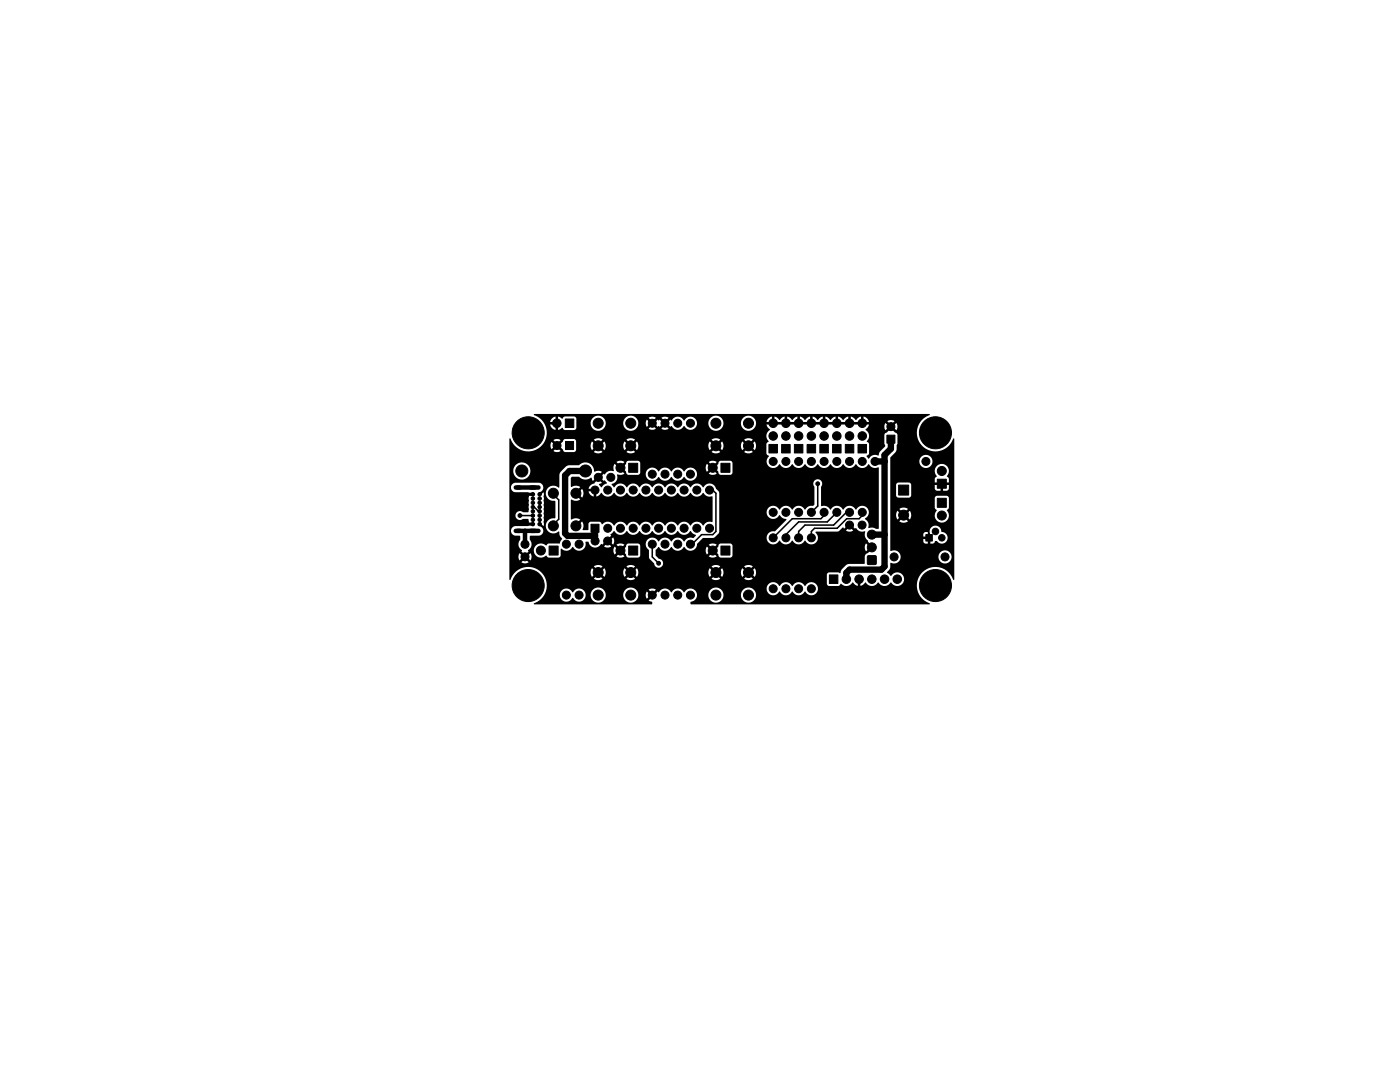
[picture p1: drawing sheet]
<svg xmlns="http://www.w3.org/2000/svg" width="279mm" height="216mm" viewBox="0 0 279 216" stroke-linecap="round" stroke-linejoin="round" font-family="sans-serif">
<g fill="#000" stroke="#000" stroke-width=".2">
<path d="M112.8 83.6h1.7v1.7h-1.7zM112.9 88.1h1.6v1.6h-1.6zM125.5 92.4h1.8v1.8h-1.8zM143.9 92.4h1.8v1.8h-1.8zM153.5 88.7h1.7v1.7h-1.7zM156 88.7h1.7v1.7h-1.7zM158.5 88.7h1.7v1.7h-1.7zM161.1 88.7h1.7v1.7h-1.7zM163.6 88.7h1.7v1.7h-1.7zM166.2 88.7h1.7v1.7h-1.7zM168.7 88.7h1.7v1.7h-1.7zM171.2 88.7h1.7v1.7h-1.7z"/>
<path d="M177 86.8h1.6v1.6h-1.6zM179.3 96.8h2v2h-2zM187.1 95.6h1.8v1.8h-1.8zM109.6 109h1.8v1.8h-1.8zM117.9 104.6h1.6v1.6h-1.6zM125.5 109h1.8v1.8h-1.8zM143.9 109h1.8v1.8h-1.8zM165.5 114.7h1.7v1.7h-1.7zM173.2 110.9h1.6v1.7h-1.6zM184.8 106.7h1.3v1.3h-1.3zM187.1 99.4h1.8v1.8h-1.8z"/>
<circle cx="104.1" cy="94" r="1.2"/>
<circle cx="105.4" cy="86.4" r="3.2"/>
<circle cx="106.3" cy="99.5" r=".35"/>
<circle cx="106.3" cy="98.6" r=".35"/>
<circle cx="107.7" cy="99.5" r=".35"/>
<circle cx="107.7" cy="98.6" r=".35"/>
<circle cx="110.4" cy="98.4" r="1"/>
<circle cx="111.1" cy="84.5" r=".85"/>
<circle cx="111.2" cy="88.9" r=".8"/>
<circle cx="114.9" cy="98.4" r="1"/>
<circle cx="116.8" cy="94" r="1.2"/>
<circle cx="118.7" cy="97.8" r=".8"/>
<circle cx="119.4" cy="84.5" r="1"/>
<circle cx="119.4" cy="89" r="1"/>
<circle cx="119.4" cy="95.2" r=".8"/>
<circle cx="121.3" cy="97.8" r=".8"/>
<circle cx="121.9" cy="95.2" r=".8"/>
<circle cx="123.8" cy="97.8" r=".8"/>
<circle cx="123.8" cy="93.3" r=".9"/>
<circle cx="125.9" cy="84.5" r="1"/>
<circle cx="125.9" cy="89" r="1"/>
<circle cx="126.4" cy="97.8" r=".8"/>
<circle cx="128.9" cy="97.8" r=".8"/>
<circle cx="130.2" cy="84.5" r=".8"/>
<circle cx="130.2" cy="94.6" r=".8"/>
<circle cx="131.4" cy="97.8" r=".8"/>
<circle cx="132.7" cy="84.5" r=".8"/>
<circle cx="132.7" cy="94.6" r=".8"/>
<circle cx="134" cy="97.8" r=".8"/>
<circle cx="135.3" cy="94.6" r=".8"/>
<circle cx="135.3" cy="84.5" r=".8"/>
<circle cx="136.5" cy="97.8" r=".8"/>
<circle cx="137.8" cy="94.6" r=".8"/>
<circle cx="137.8" cy="84.5" r=".8"/>
<circle cx="139.1" cy="97.8" r=".8"/>
<circle cx="141.6" cy="97.8" r=".8"/>
<circle cx="142.2" cy="93.3" r=".9"/>
<circle cx="142.9" cy="84.5" r="1"/>
<circle cx="142.9" cy="89" r="1"/>
<circle cx="149.4" cy="84.5" r="1"/>
<circle cx="149.4" cy="89" r="1"/>
<circle cx="154.3" cy="92.1" r=".8"/>
<circle cx="154.3" cy="87" r=".85"/>
<circle cx="154.3" cy="84.5" r=".85"/>
<circle cx="156.8" cy="92.1" r=".8"/>
<circle cx="156.8" cy="87" r=".85"/>
<circle cx="156.8" cy="84.5" r=".85"/>
<circle cx="159.4" cy="92.1" r=".8"/>
<circle cx="159.4" cy="87" r=".85"/>
<circle cx="159.4" cy="84.5" r=".85"/>
<circle cx="161.9" cy="92.1" r=".8"/>
<circle cx="161.9" cy="87" r=".85"/>
<circle cx="161.9" cy="84.5" r=".85"/>
<circle cx="163.2" cy="96.5" r=".38"/>
<circle cx="164.5" cy="92.1" r=".8"/>
<circle cx="164.5" cy="84.5" r=".85"/>
<circle cx="164.5" cy="87" r=".85"/>
<circle cx="167" cy="92.1" r=".8"/>
<circle cx="167" cy="87" r=".85"/>
<circle cx="167" cy="84.5" r=".85"/>
<circle cx="169.5" cy="92.1" r=".8"/>
<circle cx="169.5" cy="87" r=".85"/>
<circle cx="169.5" cy="84.5" r=".85"/>
<circle cx="172.1" cy="92.1" r=".8"/>
<circle cx="172.1" cy="87" r=".85"/>
<circle cx="172.1" cy="84.5" r=".85"/>
<circle cx="174.6" cy="92.1" r=".8"/>
<circle cx="177.8" cy="85.1" r=".8"/>
<circle cx="184.8" cy="92.1" r=".8"/>
<circle cx="186.7" cy="86.4" r="3.2"/>
<circle cx="188" cy="94" r=".9"/>
<circle cx="103.8" cy="102.9" r=".38"/>
<circle cx="104.8" cy="111.1" r=".8"/>
<circle cx="104.8" cy="108.6" r=".8"/>
<circle cx="105.4" cy="116.8" r="3.2"/>
<circle cx="106.3" cy="100.3" r=".35"/>
<circle cx="106.3" cy="103.7" r=".35"/>
<circle cx="106.3" cy="102" r=".35"/>
<circle cx="106.3" cy="101.2" r=".35"/>
<circle cx="106.3" cy="102.9" r=".35"/>
<circle cx="106.3" cy="104.6" r=".35"/>
<circle cx="107.7" cy="100.3" r=".35"/>
<circle cx="107.7" cy="103.7" r=".35"/>
<circle cx="107.7" cy="101.2" r=".35"/>
<circle cx="107.7" cy="102" r=".35"/>
<circle cx="107.7" cy="102.9" r=".35"/>
<circle cx="107.7" cy="104.6" r=".35"/>
<circle cx="107.9" cy="109.9" r=".9"/>
<circle cx="110.4" cy="104.9" r="1"/>
<circle cx="113" cy="118.7" r=".8"/>
<circle cx="113" cy="108.6" r=".8"/>
<circle cx="114.9" cy="104.9" r="1"/>
<circle cx="115.6" cy="108.6" r=".8"/>
<circle cx="115.6" cy="118.7" r=".8"/>
<circle cx="118.8" cy="107.9" r=".8"/>
<circle cx="119.4" cy="118.7" r="1"/>
<circle cx="119.4" cy="114.2" r="1"/>
<circle cx="121.3" cy="107.9" r=".8"/>
<circle cx="121.3" cy="105.4" r=".8"/>
<circle cx="123.8" cy="105.4" r=".8"/>
<circle cx="123.8" cy="109.9" r=".9"/>
<circle cx="125.9" cy="118.7" r="1"/>
<circle cx="125.9" cy="114.2" r="1"/>
<circle cx="126.4" cy="105.4" r=".8"/>
<circle cx="128.9" cy="105.4" r=".8"/>
<circle cx="130.2" cy="118.7" r=".8"/>
<circle cx="130.2" cy="108.6" r=".8"/>
<circle cx="131.4" cy="105.4" r=".8"/>
<circle cx="131.4" cy="112.4" r=".38"/>
<circle cx="132.7" cy="108.6" r=".8"/>
<circle cx="132.7" cy="118.7" r=".8"/>
<circle cx="134" cy="105.4" r=".8"/>
<circle cx="135.3" cy="118.7" r=".8"/>
<circle cx="135.3" cy="108.6" r=".8"/>
<circle cx="136.5" cy="105.4" r=".8"/>
<circle cx="137.8" cy="108.6" r=".8"/>
<circle cx="137.8" cy="118.7" r=".8"/>
<circle cx="139.1" cy="105.4" r=".8"/>
<circle cx="141.6" cy="105.4" r=".8"/>
<circle cx="142.2" cy="109.9" r=".9"/>
<circle cx="142.9" cy="118.7" r="1"/>
<circle cx="142.9" cy="114.2" r="1"/>
<circle cx="149.4" cy="118.7" r="1"/>
<circle cx="149.4" cy="114.2" r="1"/>
<circle cx="154.3" cy="117.5" r=".8"/>
<circle cx="154.3" cy="102.2" r=".8"/>
<circle cx="154.3" cy="107.3" r=".8"/>
<circle cx="156.8" cy="107.3" r=".8"/>
<circle cx="156.8" cy="102.2" r=".8"/>
<circle cx="156.8" cy="117.5" r=".8"/>
<circle cx="159.4" cy="102.2" r=".8"/>
<circle cx="159.4" cy="107.3" r=".8"/>
<circle cx="159.4" cy="117.5" r=".8"/>
<circle cx="161.9" cy="107.3" r=".8"/>
<circle cx="161.9" cy="102.2" r=".8"/>
<circle cx="161.9" cy="117.5" r=".8"/>
<circle cx="164.5" cy="102.2" r=".8"/>
<circle cx="167" cy="102.2" r=".8"/>
<circle cx="168.9" cy="115.6" r=".85"/>
<circle cx="169.5" cy="104.8" r=".8"/>
<circle cx="169.5" cy="102.2" r=".8"/>
<circle cx="171.4" cy="115.6" r=".85"/>
<circle cx="172" cy="104.8" r=".8"/>
<circle cx="172.1" cy="102.2" r=".8"/>
<circle cx="174" cy="109.2" r=".9"/>
<circle cx="174" cy="106.7" r=".9"/>
<circle cx="174" cy="115.6" r=".85"/>
<circle cx="176.5" cy="115.6" r=".85"/>
<circle cx="178.4" cy="111.1" r=".8"/>
<circle cx="179.1" cy="115.6" r=".85"/>
<circle cx="180.3" cy="102.8" r="1"/>
<circle cx="186.7" cy="106" r=".65"/>
<circle cx="186.7" cy="116.8" r="3.2"/>
<circle cx="188" cy="102.9" r=".9"/>
<circle cx="188" cy="107.3" r=".65"/>
<circle cx="188.6" cy="111.1" r=".8"/>
</g>
<path d="M102.9 97.3h.8M106 97.3h1.5M102.9 105.9h.8M106 105.9h1.5" fill="none" stroke="#000" stroke-width=".9"/>
<path d="M106.3 98.6l-4.1 .1v5.8l4.1 .1M106.3 104.6h.1" fill="none" stroke="#000" stroke-width=".63"/>
<path d="M116.8 94h-3.1l-.9 .9v11.5l.5 .5h5.4M174.6 92.1h1.9M177.8 87.6v1.9l-1.3 1.3v22.2l-.6 .7h-6.4l-.6 .6v1.3M118.7 105.4l.1 2.6M174 106.7h2.5" fill="none" stroke="#000" stroke-width="1.3"/>
<path d="M103.3 97.3h3.4M103.3 105.9h3.4M104.8 105.9v2.7" fill="none" stroke="#000" stroke-width=".89"/>
<path d="M110.2 98.4l1.3 1.4v3.8l-1.3 1.3M141.6 97.8h.6l.7 .6v7.6l-.7 .7h-2.2l-1.6 1.6v.3M163.2 96.5v4.5l-1.3 1.2M103.8 102.9h.1M103.8 102.9h2.5M106.3 101.2h.3l.9 .8h.2M130.2 108.6v2.5l1.2 1.3M164.5 102.2v.7l-.7 .6h-5.7l-3.8 3.8M167 102.2l-1.9 1.9h-5.7l-2.6 2.6v.6M169.5 102.2h-.6l-2.5 2.6h-5.7l-1.3 1.2v1.3M172.1 102.2v.7l-.7 .6h-2.4l-1.9 1.9h-4.5l-.7 .6v1.3" fill="none" stroke="#000" stroke-width=".3"/>
<path d="M114 95.3l.2-.2h1.3a1.95 1.95 0 0 0 2.5 .2l.3 .7 .7-.7 .4 .3-.8 .9a1.33 1.33 0 0 0-1.1 1h.9v.5h-.9l.2 .6 .6 .4 .2 .1v-1h.5v1l.6-.3 .4-.5a1.43 1.43 0 0 0 2.6 0 1.43 1.43 0 0 0 2.5 0 1.43 1.43 0 0 0 2.5 0 1.43 1.43 0 0 0 2.6 0 1.43 1.43 0 0 0 2.5 0 1.43 1.43 0 0 0 2.6 0 1.43 1.43 0 0 0 2.5 0 1.43 1.43 0 0 0 2.5 0 1.62 1.62 0 0 0 1.9 .8v5l-.1 .1a1.48 1.48 0 0 0-1.8 .7 1.43 1.43 0 0 0-2.5 0 1.44 1.44 0 0 0-2.5 0 1.44 1.44 0 0 0-2.6 0 1.43 1.43 0 0 0-2.5 0 1.44 1.44 0 0 0-2.6 0 1.44 1.44 0 0 0-2.5 0 1.44 1.44 0 0 0-2.5 0 1.39 1.39 0 0 0-2.3-.3h-.2l-.4-.5h-1.9l-.4 .4v1.2h-1.1a1.78 1.78 0 0 0-.1-1.6l-.7 .7-.4-.4 .7-.7-.2-.1a1.85 1.85 0 0 0-1.6 .1l-.1-3.9 .2-.1a1.54 1.54 0 0 0 1.7 0l-.7-.7 .4-.4 .7 .7a1.51 1.51 0 0 0 0-1.7l-.7 .7-.4-.4 .7-.7-.2-.1a1.85 1.85 0 0 0-1.6 .1zM119.4 95.6l.4-.3 .7 .7 .2-.1 .4 .5-1.2 .8-.4-.6 .6-.3zM154.7 84.2h1.7v.5h-1.7zM157.3 84.2h1.7v.5h-1.7zM159.8 84.2h1.7v.5h-1.7zM162.4 84.2h1.6v.5h-1.6zM164.9 84.2h1.7v.5h-1.7zM167.4 84.2h1.7v.5h-1.7zM170 84.2h1.7v.5h-1.7zM101.7 87.5h.1a3.8 3.8 0 0 0 6.3 1.4h1.8l.2 .7 .7-.7 .3 .4-.7 .7a1.29 1.29 0 0 0 1.5 0l-.7-.7 .4-.4 .7 .8 .2 .4 .3 .1h1.9l.3-.4v-.8h2.9l.2 .8 .8-.7 .3 .4-.7 .7 .9 .3 .9-.3-.8-.7 .4-.4 .7 .7 .3-.8h3.5l.2 .8 .8-.7 .3 .4-.7 .7 .9 .3 .9-.3-.8-.7 .4-.4 .7 .7 .3-.8h14l.2 .8 .7-.7 .4 .4-.7 .7 .9 .3 .8-.3-.7-.7 .4-.4 .7 .7 .3-.8h3.5l.2 .8 .7-.7 .4 .4-.7 .7 .9 .3 .8-.3-.7-.7 .4-.4 .7 .7 .2-.4 .1-.7-.3-.6-.7 .7-.4-.4 .7-.7a1.51 1.51 0 0 0-1.7 0l.7 .7-.3 .4-.8-.7-.2 .9h-3.5l-.3-.9-.7 .7-.4-.4 .7-.7a1.51 1.51 0 0 0-1.7 0l.7 .7-.3 .4-.8-.7-.2 .9h-14l-.3-.9-.7 .7-.4-.4 .8-.7a1.51 1.51 0 0 0-1.8 0l.7 .7-.3 .4-.8-.7-.2 .9h-3.5l-.3-.9-.7 .7-.4-.4 .8-.7a1.51 1.51 0 0 0-1.8 0l.7 .7-.3 .4-.8-.7-.2 .9h-2.9v-1l-.5-.4h-1.9l-1 1.3-.4-.4 .7-.7a1.29 1.29 0 0 0-1.5 0l.7 .7-.3 .4-.7-.7-.2 .7h-1.8l.7-1 .3-.9h43.8l.1 .4 .4 .7-.4 .5v1.9l.5 .5a1.37 1.37 0 0 0 0 2.1 1.37 1.37 0 0 0 2.1-.5 1.43 1.43 0 0 0 2.5 0 1.43 1.43 0 0 0 2.6 0 1.43 1.43 0 0 0 2.5 0 1.43 1.43 0 0 0 2.5 0 1.43 1.43 0 0 0 2.6 0 1.43 1.43 0 0 0 2.5 0 1.43 1.43 0 0 0 2.6 0 1.55 1.55 0 0 0 1.9 .7l.1 12.1-.1 .1h-.5a1.77 1.77 0 0 0-1.5-.2v-.1a1.46 1.46 0 0 0-.7-1.7 1.36 1.36 0 0 0 .4-2.2 1.36 1.36 0 0 0-2.2 .4 1.43 1.43 0 0 0-2.5 0 1.43 1.43 0 0 0-2.6 0l-.1-.1a1.48 1.48 0 0 0-1.7-.6v-3.9a.9 .9 0 0 0-.1-1.3 .9 .9 0 0 0-1.3 .1 .9 .9 0 0 0 0 1.3v3.4l-.3 .4a1.49 1.49 0 0 0-1.5 .7 1.43 1.43 0 0 0-2.6 0 1.43 1.43 0 0 0-2.5 0 1.35 1.35 0 0 0-2.1-.5 1.35 1.35 0 0 0 0 2.1 1.35 1.35 0 0 0 2.1-.5l.6 .6 .8 .3-2.3 2.3a1.35 1.35 0 0 0-1.6 .9 1.35 1.35 0 0 0 .8 1.7 1.35 1.35 0 0 0 1.7-.7 1.43 1.43 0 0 0 2.5 0 1.43 1.43 0 0 0 2.6 0 1.38 1.38 0 0 0 2.1 .4 1.38 1.38 0 0 0-.1-2.1l.2-.1h4.3l1-.9 .3 .3 .6-.7 .4 .4-.7 .7a1.29 1.29 0 0 0 1.5 0l-.7-.7 .3-.4 .7 .7 .3-.1 .3 .4a1.64 1.64 0 0 0 1.4 .2 1.81 1.81 0 0 0 .6 2l.7 .8-.4 .3-.7-.7a1.39 1.39 0 0 0 0 1.6l.7-.7 .4 .4-.7 .7a.75 .75 0 0 0-.6 .7l-.1 1.4h-3.2l-.5 .3-1 1.2a.3 .3 0 0 1-.1 .3 .3 .3 0 0 1-.4-.1h-1.8l-.3 .2-.2 .3v1.8l.4 .4h1.9l.3-.1 .2-.3a1.61 1.61 0 0 0 2.4-.3l.5 .5 .5 .2v-.9h.5v.9l.5-.2 .5-.5a1.51 1.51 0 0 0 2.5 .1l.1-.1a1.48 1.48 0 0 0 2.5 0 1.4 1.4 0 0 0 2.2 .4 1.4 1.4 0 0 0-.1-2.2 1.4 1.4 0 0 0-2.1 .5l-.8-.7 .6-.7 .1-1.1 .2-.1a1.31 1.31 0 0 0 1.8-1.2h7.6v.3a1.31 1.31 0 0 0 2.1 .8 1.31 1.31 0 0 0-.2-2.2 1.31 1.31 0 0 0-1.9 1.1h-7.6v-.2a1.41 1.41 0 0 0-2-1v-1.9h6.6l.2 .4 .7 .1v-.9h.5v.9h.4l.3-.2 .2-.3a.71 .71 0 0 1 .8 .4 1.19 1.19 0 0 0 1.7-.9 1.19 1.19 0 0 0-1.2-1.4 1.17 1.17 0 0 0-1.5-1.2 1.17 1.17 0 0 0-.7 1.7v.4h-.5v-.8l-.8 .1-.1 .8h.8v.5h-.8v.4h-6.6v-5.2h1.1l.3 .9 .8-.8 .3 .4-.7 .7a1.51 1.51 0 0 0 1.7 0l-.7-.7 .3-.4 .8 .8 .2-.8h4.7a1.44 1.44 0 0 0 2.1 1.2 1.44 1.44 0 0 0 .4-2.3l.4-.5v-1.9l-.2-.3-.3-.2h-1.9l-.4 .3v2.1l.4 .5-.5 1.1h-4.7l-.2-1-.8 .8-.3-.4 .7-.7a1.51 1.51 0 0 0-1.7 0l.7 .7-.3 .4-.8-.8-.3 .9h-1.1v-4h1.1l.2 .4 .3 .1 2.3-.1 .2-.4v-2.1l-.4-.4h-2.3l-.3 .4v2.1h-1.1v-4.8h8.8l.3 .7a.26 .26 0 0 1 .2 .3 .26 .26 0 0 1-.3 .3l-.1 .2v.8h1v.5h-1v.7l.1 .3 .3 .1h.7v-1h.5v1h.7l.4-.2 .1-.9h-1.1v-.5h1.1v-.8l-.4-.4a1.51 1.51 0 0 0-.9-2.5 1.41 1.41 0 0 0-1.6 1.4h-8.8v-1.9h5.8v.2a1.31 1.31 0 0 0 2.1 .8 1.31 1.31 0 0 0-.2-2.2 1.31 1.31 0 0 0-1.9 1.2h-5.8v-.8l1.2-1.4v-1l.2-.4v-1.9l-1.3-1.1 .4-.3 .7 .7a1.29 1.29 0 0 0 0-1.5l-.7 .7-.4-.4 .7-.7-.3-.1-.6-.1-.5 .2 .7 .7-.4 .4-.7-.7a1.29 1.29 0 0 0 0 1.5l.7-.7 .4 .3-1.3 1.1v1.9l.1 .6-1 1.1-.2 .7h-.2a1.45 1.45 0 0 0-1.8 .6l-.5-.5 .5-.5v-1.9l-.4-.5a1.5 1.5 0 0 0-.3-2.4l.5-.4 .2-.6h-.9v-.5h.9l-.4-.7-.7-.4v.9h-.5v-.9l-.5 .2-.5 .5-.5-.5-.5-.2v.9h-.5v-.9l-.5 .2-.5 .5-.5-.5-.5-.2v.9h-.5v-.9l-.5 .2-.6 .5-.5-.5-.5-.2v.9h-.5v-.9l-.5 .2-.5 .5-.5-.5-.5-.2v.9h-.5v-.9l-.5 .2-.6 .5-.5-.5-.5-.2v.9h-.5v-.9l-.5 .2-.5 .5-.5-.5-.5-.2v.9h-.5v-.9l-.5 .2-.5 .5-.5-.5-.5-.2v.9h-.5v-.9l-.7 .4-.4 .7h.9v.5h-.9l.2 .6 .4 .4v.1a1.35 1.35 0 0 0-.7 1.2h-43.8v-.3a3.6 3.6 0 0 0-.4-2h1.1l.4 .8 .6 .3 .1-.9h.5v.9l.8-.4 .5 .4h1.9l.4-.4v-.9h2.9v.2a1.51 1.51 0 0 0 1.6 1.3 1.51 1.51 0 0 0 1.4-1.5h3.5v.2a1.51 1.51 0 0 0 1.6 1.3 1.51 1.51 0 0 0 1.4-1.5h1.5l.2 .7 .7-.7 .3 .4-.7 .6a1.29 1.29 0 0 0 1.5 0l-.7-.6 .4-.4 .7 .7 .1-.2 .2 .2 .7-.7 .4 .4-.7 .6a1.29 1.29 0 0 0 1.4 0l-.6-.6 .3-.4 .7 .7 .3-.2a1.39 1.39 0 0 0 1.2 .8 1.39 1.39 0 0 0 1.2-.8 1.36 1.36 0 0 0 1.5 .7 1.36 1.36 0 0 0 1.1-1.2h2.3v.2a1.51 1.51 0 0 0 1.6 1.3 1.51 1.51 0 0 0 1.4-1.5h3.5v.2a1.51 1.51 0 0 0 2.4 1 1.51 1.51 0 0 0-.2-2.6 1.51 1.51 0 0 0-2.2 1.4h-3.5v-.3a1.51 1.51 0 0 0-1.6-1.3 1.51 1.51 0 0 0-1.4 1.6h-2.3v-.3a1.37 1.37 0 0 0-1.2-1 1.37 1.37 0 0 0-1.4 .7 1.43 1.43 0 0 0-2.5 0l-.2-.2-.7 .7-.3-.3 .6-.7-.7-.3-.7 .3 .7 .7-.4 .3-.7-.7a.18 .18 0 0 1-.2 .2 .18 .18 0 0 1-.1-.2l-.7 .7-.4-.3 .7-.7-1-.2-.5 .2 .7 .7-.3 .3-.7-.7-.2 .8h-1.5v-.3a1.51 1.51 0 0 0-1.6-1.3 1.51 1.51 0 0 0-1.4 1.6h-3.5v-.3a1.51 1.51 0 0 0-1.6-1.3 1.51 1.51 0 0 0-1.4 1.6h-2.9v-1l-.4-.4h-1.9l-.5 .5-.8-.5v.9h-.5v-.9a1.34 1.34 0 0 0-1.1 1.1h.9v.5h-2a4.7 4.7 0 0 0-2.2-2l.1-.1h78.9v.2l-1.3 .8-.7 .9-.4 1.1-.1 1.2a3.8 3.8 0 0 0 3.4 3.3 3.8 3.8 0 0 0 3.9-2.6l.1 .1v28l-.2 .1a3.7 3.7 0 0 0-5.4-2.1l-.9 .8-.6 .9-.3 1.2 .1 1.1a3.9 3.9 0 0 0 2.5 2.9l-.1 .1h-47.6l-.1-.1 .1-.4a1.32 1.32 0 0 0 1.2-1.4h2.3v.3a1.51 1.51 0 0 0 1.6 1.3 1.51 1.51 0 0 0 1.4-1.6h3.5v.3a1.51 1.51 0 0 0 2.3 1 1.51 1.51 0 0 0 0-2.5h2.8v.2a1.36 1.36 0 0 0 1.2 1.1 1.36 1.36 0 0 0 1.4-.8 1.43 1.43 0 0 0 2.5 0 1.43 1.43 0 0 0 2.6 0 1.35 1.35 0 0 0 2 .5 1.35 1.35 0 0 0 0-2.1 1.35 1.35 0 0 0-2 .5 1.43 1.43 0 0 0-2.6 0 1.43 1.43 0 0 0-2.5 0 1.36 1.36 0 0 0-1.5-.7 1.36 1.36 0 0 0-1.1 1.3l-2.9-.1a1.51 1.51 0 0 0-2.2 1.3h-3.5v-.2a1.51 1.51 0 0 0-1.6-1.3 1.51 1.51 0 0 0-1.4 1.5h-2.3v-.2a1.37 1.37 0 0 0-1.2-1.1 1.37 1.37 0 0 0-1.4 .8 1.43 1.43 0 0 0-2.5 0 1.43 1.43 0 0 0-2.6 0l-.1-.2-.7 .7-.4-.4 .7-.6-.7-.3-.8 .3 .7 .6-.3 .4-.7-.7a1.29 1.29 0 0 0 0 1.5l.7-.7 .3 .3-.7 .7 .7 .3 .1 .4-23.6 .1v-.2a3.7 3.7 0 0 0 2-1.7h3.1v.3a1.37 1.37 0 0 0 1.2 1 1.37 1.37 0 0 0 1.4-.7 1.36 1.36 0 0 0 1.5 .7 1.36 1.36 0 0 0 1.1-1.3h1v.3a1.51 1.51 0 0 0 1.6 1.3 1.51 1.51 0 0 0 1.4-1.6h3.5v.3a1.51 1.51 0 0 0 2.4 1 1.51 1.51 0 0 0-.2-2.6 1.51 1.51 0 0 0-2.2 1.3h-3.5v-.2a1.51 1.51 0 0 0-1.6-1.3 1.51 1.51 0 0 0-1.4 1.5h-1v-.2a1.37 1.37 0 0 0-1.2-1.1 1.37 1.37 0 0 0-1.4 .8 1.36 1.36 0 0 0-1.5-.7 1.36 1.36 0 0 0-1.1 1.2h-3.1a3.7 3.7 0 0 0-.5-4.5h9.8l.2 .9 .8-.7 .3 .4-.7 .7a1.51 1.51 0 0 0 1.8 0l-.8-.7 .4-.4 .7 .7 .3-.9h3.5l.2 .9 .8-.7 .3 .4-.7 .7a1.51 1.51 0 0 0 1.8 0l-.8-.7 .4-.4 .7 .7 .3-.9h14l.2 .9 .7-.7 .4 .4-.7 .7a1.51 1.51 0 0 0 1.7 0l-.7-.7 .4-.4 .7 .7 .3-.9h3.5l.2 .9 .7-.7 .4 .4-.7 .7a1.51 1.51 0 0 0 1.7 0l-.7-.7 .4-.4 .7 .7a1.51 1.51 0 0 0 0-1.7l-.7 .7-.4-.4 .7-.7-.6-.2h-.5l-.6 .2 .7 .7-.3 .4-.8-.7-.2 .8h-3.5l-.3-.8-.7 .7-.4-.4 .7-.7-.8-.3-.9 .3 .7 .7-.3 .4-.8-.7-.2 .8h-14l-.3-.8-.7 .7-.4-.4 .8-.7-.9-.3-.9 .3 .7 .7-.3 .4-.8-.7-.2 .8h-3.5l-.3-.8-.7 .7-.4-.4 .8-.7-.9-.3-.9 .3 .7 .7-.3 .4-.8-.7-.2 .8h-9.8a3.7 3.7 0 0 0-2.3-1.1l-1.2 .1-1 .4-.9 .8-.8 1.2-.2 .1v-9.7h.3v.2a.96 .96 0 0 0 .8 .7h1v.8a1.31 1.31 0 0 0 .3 2l-.1 .3 .7 .7-.3 .4-.7-.7a1.29 1.29 0 0 0 0 1.4l.7-.7 .3 .4-.7 .7 .3 .1 .7 .1 .5-.2-.7-.7 .4-.4 .7 .7a1.29 1.29 0 0 0 0-1.4l-.7 .7-.4-.4 .7-.7-.1-.1h1.1a1.47 1.47 0 0 0 1 1.3 1.47 1.47 0 0 0 1.5-.3l.5 .4 2.1-.1 .3-.3v-1.3l.1-.1a1.41 1.41 0 0 0 2.3-.4l.1 .1a1.29 1.29 0 0 0 1.5 .7h6.5l.3 .8 .7-.8 .3 .4-.7 .7a1.4 1.4 0 0 0 1.6 0l-.7-.7 .4-.4 .6 .7 .3 .6h2.3l.3-.3v-2l-.4-.4h-2l-.3 .1-.2 .5-.6 .7-.4-.4 .7-.7a1.41 1.41 0 0 0-1.6 0l.7 .7-.3 .4-.7-.7-.3 .8h-6.5a1.45 1.45 0 0 0 1-1.8h.5a1.35 1.35 0 0 0 1.1 1.1 1.35 1.35 0 0 0 1.4-.6l.3 .1 .7-.7 .3 .3-.7 .7a1.29 1.29 0 0 0 1.5 0l-.7-.7 .4-.3 .7 .7 .2-.5-.1-.7-.1-.3-.7 .7-.4-.3 .7-.7-.2-.3 .8-.6a1.44 1.44 0 0 0 2.5 0 1.44 1.44 0 0 0 2.5 0 1.44 1.44 0 0 0 2.6 0 1.44 1.44 0 0 0 2.5 0 1.44 1.44 0 0 0 2.6 0 1.44 1.44 0 0 0 2.5 0l.4 .4 .7 .4-.6 .6a1.43 1.43 0 0 0-1.8 .6 1.43 1.43 0 0 0-2.5 0 1.44 1.44 0 0 0-2.6 0 1.36 1.36 0 0 0-2.1-.4 1.36 1.36 0 0 0 .2 2.2v1.5l1 1.1a.9 .9 0 0 0 .9 .9 .9 .9 0 0 0 .9-.8 .9 .9 0 0 0-.8-1l-.7-.7 .1-1.1 .6-.5a1.39 1.39 0 0 0 1.3 .7 1.39 1.39 0 0 0 1.2-.8 1.43 1.43 0 0 0 2.5 0l.1 .1a1.29 1.29 0 0 0 1.5 .7h2.7l.3 .8 .7-.8 .4 .4-.8 .7a1.4 1.4 0 0 0 1.6 0l-.7-.7 .4-.4 .6 .7 .3 .6h2.3l.3-.3v-2l-.4-.4h-2l-.3 .1-.1 .5-.7 .7-.4-.4 .7-.7a1.41 1.41 0 0 0-1.6 0l.8 .7-.4 .4-.7-.7-.3 .8h-2.7a1.3 1.3 0 0 0 1-1.3l1.2-1.3h2.1l1.1-1.1v-7.8l-.1-.3-.5-.6a1.37 1.37 0 0 0-1.2-1 1.37 1.37 0 0 0-1.4 .7 1.43 1.43 0 0 0-2.5 0 1.43 1.43 0 0 0-2.5 0 1.43 1.43 0 0 0-2.6 0 1.43 1.43 0 0 0-2.5 0 1.43 1.43 0 0 0-2.6 0 1.43 1.43 0 0 0-2.5 0 1.43 1.43 0 0 0-2.5 0l-.5-.6a1.46 1.46 0 0 0 1.1-1.9l.7 .1 .7-.3-.7-.7 .4-.4 .7 .8a.51 .51 0 0 0 .4 .6l3.5-.2a1.36 1.36 0 0 0 1 1.3 1.36 1.36 0 0 0 1.5-.7 1.43 1.43 0 0 0 2.6 0 1.43 1.43 0 0 0 2.5 0 1.33 1.33 0 0 0 2.3 .3 1.33 1.33 0 0 0-.7-2.2h2.7l.3 .8 .7-.7 .4 .4-.8 .7a1.4 1.4 0 0 0 1.6 0l-.7-.7 .4-.4 .6 .7 .3 .6h2.3l.3-.3v-2l-.4-.5h-2l-.3 .2-.1 .5-.7 .7-.4-.4 .7-.7a1.41 1.41 0 0 0-1.6 0l.8 .7-.4 .4-.7-.8-.3 .8h-2.7a1.48 1.48 0 0 0-1.6 .8 1.43 1.43 0 0 0-2.5 0 1.44 1.44 0 0 0-2.6 0 1.36 1.36 0 0 0-1.5-.8 1.36 1.36 0 0 0-1 1.3h-1.3l.2-.3v-1.9l-.3-.4h-2.3l-.3 .6-.6 .7-.4-.4 .7-.7a1.4 1.4 0 0 0-1.6 0l.7 .7-.3 .4-.7-.8-.3 .6 .1 .9a1.53 1.53 0 0 0-1.7 .6l-.3-.1-.7 .7-.4-.3 .7-.7-.7-.3-.8 .2a1.79 1.79 0 0 0-1.1-1.7 1.79 1.79 0 0 0-2 .4l-2.2 .1-1.4 1.2-.3 .7v2.5a1.57 1.57 0 0 0-2.6 .7 1.57 1.57 0 0 0 1.8 2v3.3a1.69 1.69 0 0 0-1.9 1.9 1.59 1.59 0 0 0 2.7 .8l.1 .9 .5 .6-.5 .9-2.2 .1-.4 .3a1.53 1.53 0 0 0-1.6-.2 1.53 1.53 0 0 0-1 1.3h-1.1l.1-.2a1.37 1.37 0 0 0 .2-2l.1-.8h1.7a.97 .97 0 0 0 .9-.9 .97 .97 0 0 0-.6-1l-.3-.3 .3 .1 .2-.2 .5 .4v-.2l.1-5.3-.1-1.3-.6 .5-.1-.3-.3 .1 .3-.3a.97 .97 0 0 0 .6-1 .97 .97 0 0 0-.8-.9h-4.7a.96 .96 0 0 0-.9 1 .96 .96 0 0 0 .8 .9l2.7 .1v3.8l-1.2 .1a.9 .9 0 0 0-1.2 .1 .9 .9 0 0 0 0 1.2 .9 .9 0 0 0 1.3 0l1.1 .1 .1 .6-.1 .7-2.6 .1a.96 .96 0 0 0-.9 1h-.3v-12h.7v.2a1.71 1.71 0 0 0 2.7 1.2 1.71 1.71 0 0 0-.2-2.9 1.71 1.71 0 0 0-2.5 1.5h-.7z" fill="#000"/>
</svg>
